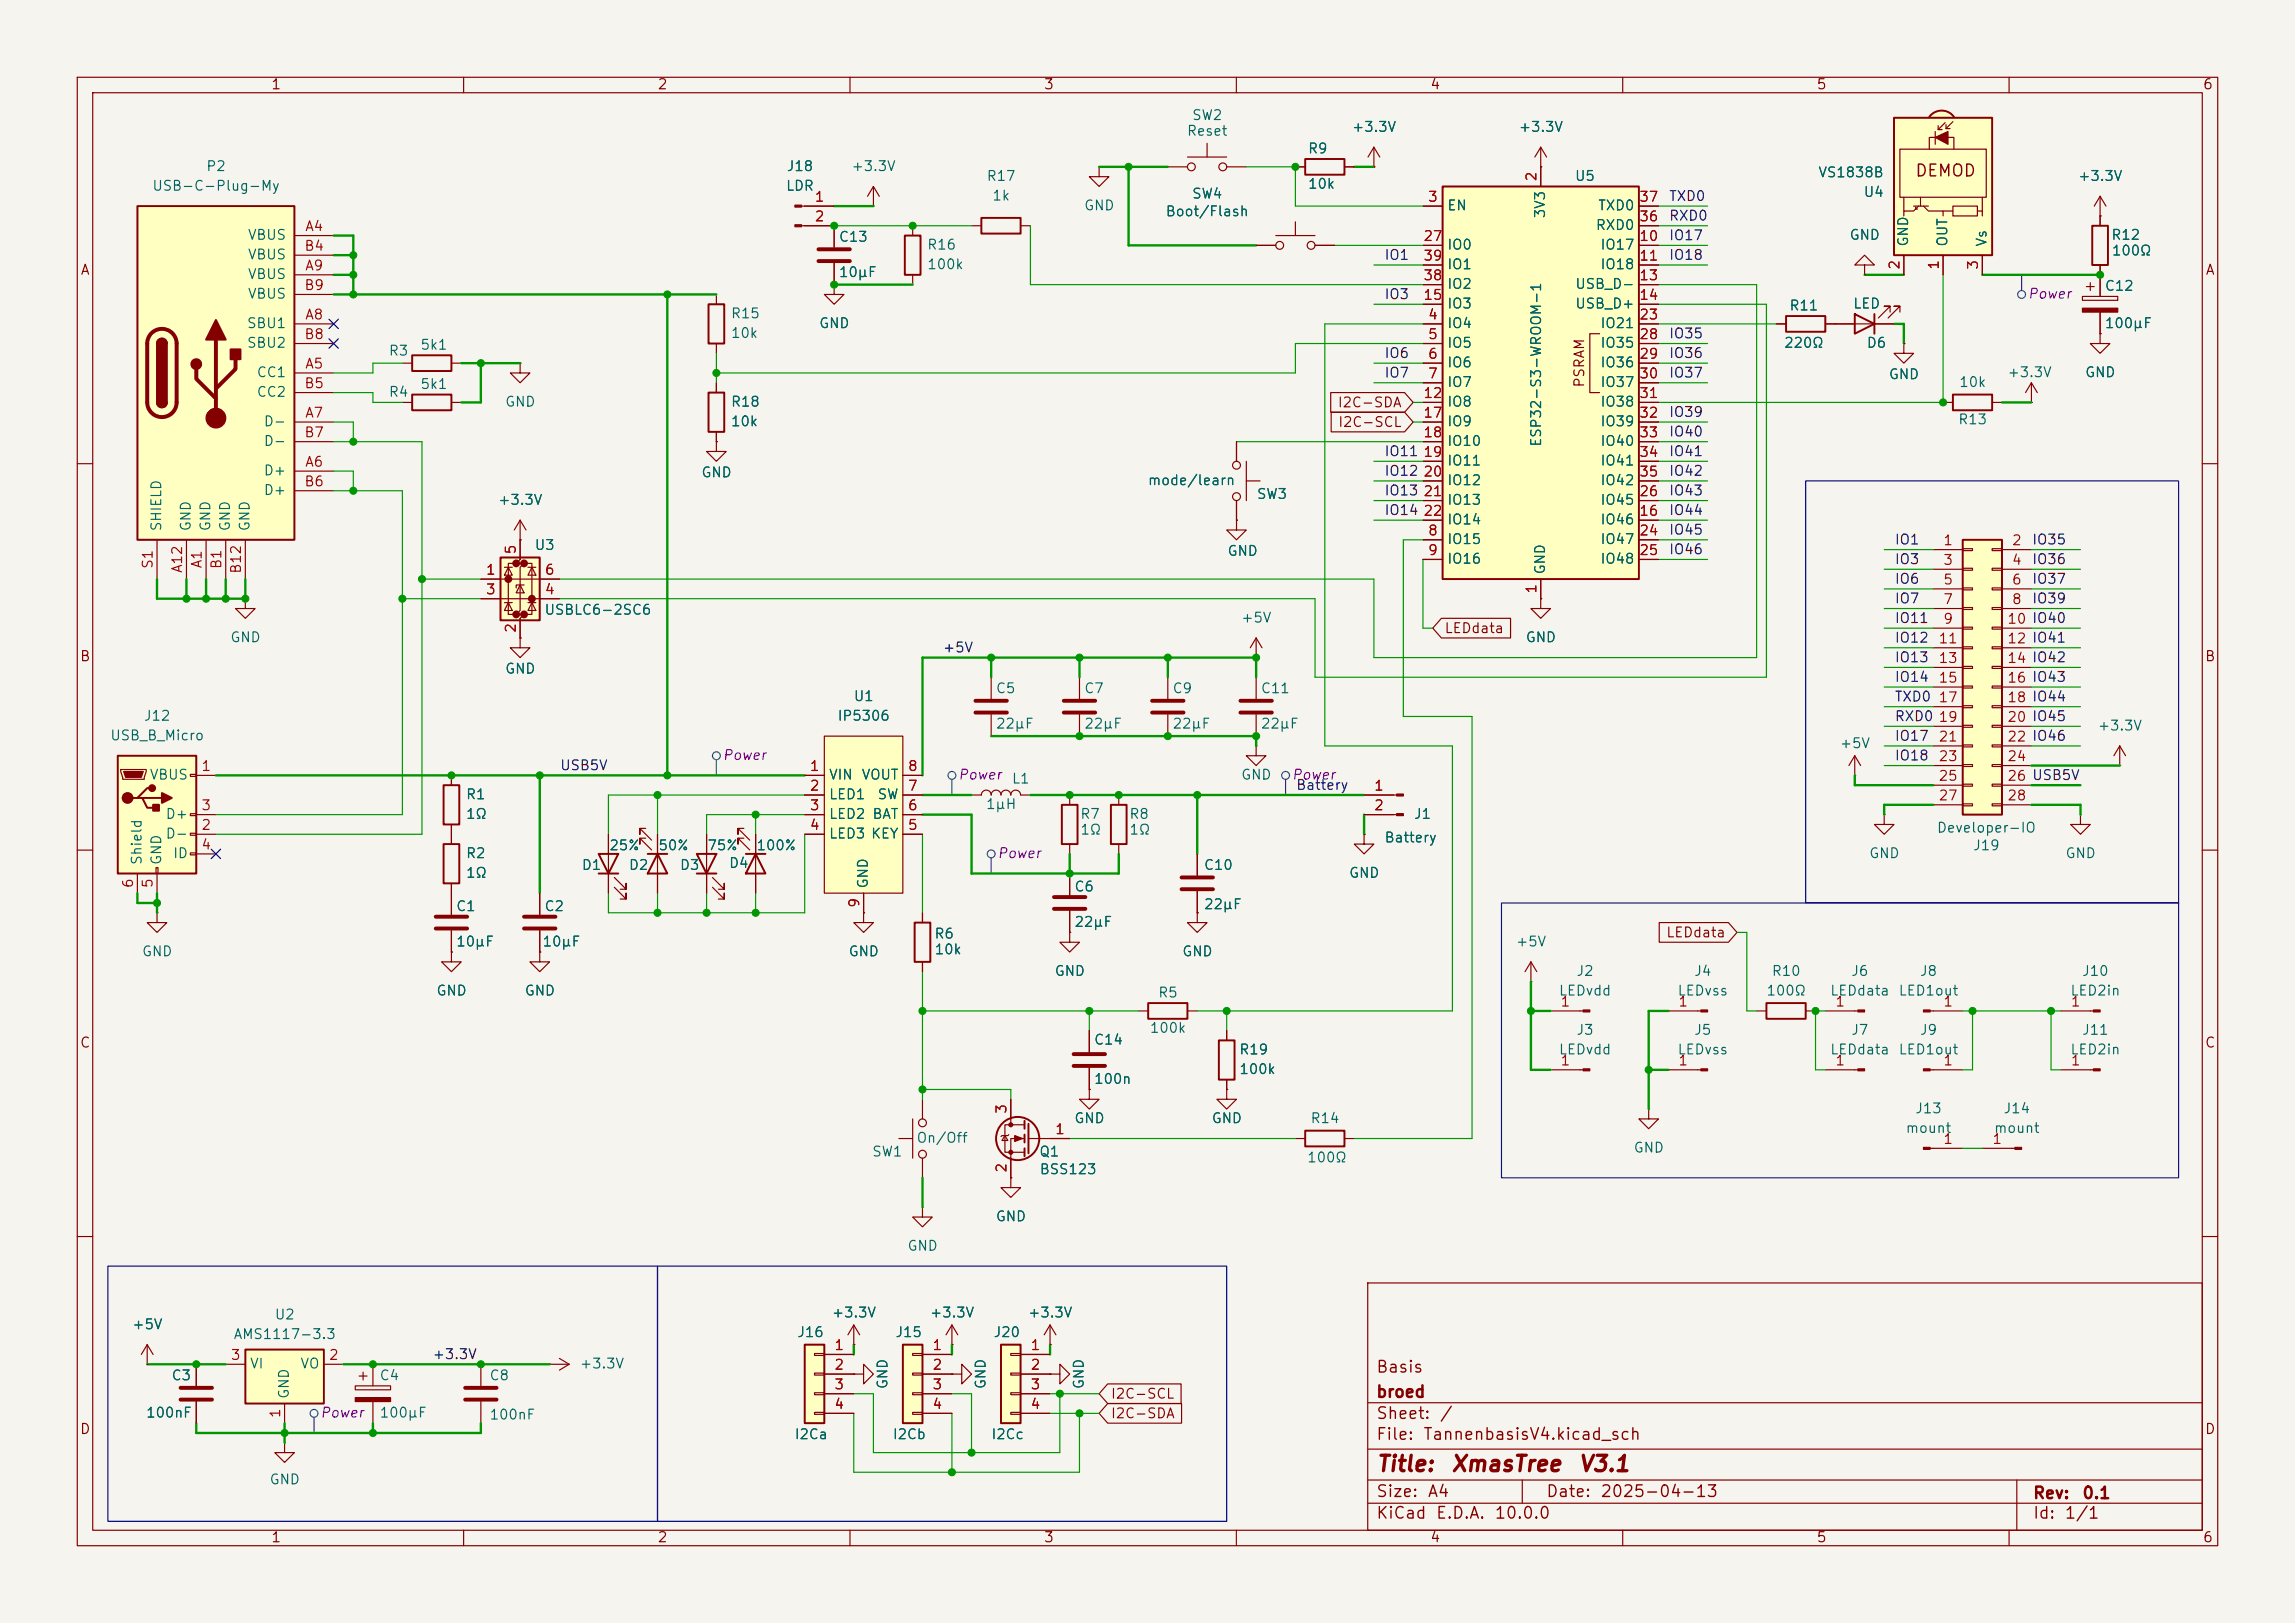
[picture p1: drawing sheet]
<svg xmlns="http://www.w3.org/2000/svg" width="297mm" height="210mm" viewBox="0 0 297 210" stroke-linecap="round" stroke-linejoin="round" font-family="sans-serif">
<defs><g id="words">
<g font-size="2" fill="#840000">
<text x="178" y="190.9">Title:</text>
<text x="187.7" y="190.9">XmasTree</text>
<text x="204.2" y="190.9">V3.1</text>
</g>
<g font-size="1.5" fill="#840000">
<text x="247.8" y="23.2">DEMOD</text>
<text x="178" y="178">Basis</text>
<text x="178" y="184">Sheet:</text>
<text x="178" y="181.2">broed</text>
<text x="186.2" y="184">/</text>
<text x="178" y="186.7">File:</text>
<text x="184.1" y="186.7">TannenbasisV4.kicad_sch</text>
<text x="178" y="196.9">KiCad</text>
<text x="178" y="194.1">Size:</text>
<text x="184.7" y="194.1">A4</text>
<text x="185.7" y="196.9">E.D.A.</text>
<text x="193.3" y="196.9">10.0.0</text>
<text x="200" y="194.1">Date:</text>
<text x="207" y="194.1">2025-04-13</text>
<text x="263" y="194.3">Rev:</text>
<text x="263" y="196.9">Id:</text>
<text x="267.1" y="196.9">1/1</text>
<text x="269.4" y="194.3">0.1</text>
</g>
<g font-size="1.3" fill="#840000">
<text x="35" y="11.9">1</text>
<text x="85" y="11.9">2</text>
<text x="135" y="11.9">3</text>
<text x="185" y="11.9">4</text>
<text x="235" y="11.9">5</text>
<text x="285" y="11.9">6</text>
<text x="10.3" y="35.9">A</text>
<text x="285.3" y="35.9">A</text>
<text x="173" y="53">I2C-SDA</text>
<text x="205.3" y="50.2" transform="rotate(-90 205.3 50.2)">PSRAM</text>
<text x="173.1" y="55.6">I2C-SCL</text>
<text x="186.8" y="82.2">LEDdata</text>
<text x="10.3" y="85.9">B</text>
<text x="285.3" y="85.9">B</text>
<text x="215.5" y="121.6">LEDdata</text>
<text x="10.3" y="135.9">C</text>
<text x="285.3" y="135.9">C</text>
<text x="10.3" y="185.9">D</text>
<text x="143.7" y="183.8">I2C-SDA</text>
<text x="143.7" y="181.3">I2C-SCL</text>
<text x="285.3" y="185.9">D</text>
<text x="35" y="199.9">1</text>
<text x="85" y="199.9">2</text>
<text x="135" y="199.9">3</text>
<text x="185" y="199.9">4</text>
<text x="235" y="199.9">5</text>
<text x="285" y="199.9">6</text>
</g>
<g font-size="1.3" fill="#006464">
<text x="153.5" y="17.9">Reset</text>
<text x="154.2" y="15.8">SW2</text>
<text x="174.9" y="17.4">+3.3V</text>
<text x="196.4" y="17.4">+3.3V</text>
<text x="26.6" y="22.5">P2</text>
<text x="101.7" y="22.5">J18</text>
<text x="110.1" y="22.5">+3.3V</text>
<text x="127.6" y="23.7">R17</text>
<text x="169.2" y="20.2">R9</text>
<text x="203.7" y="23.7">U5</text>
<text x="235.2" y="23.3">VS1838B</text>
<text x="268.8" y="23.7">+3.3V</text>
<text x="19.6" y="25">USB-C-Plug-My</text>
<text x="101.6" y="25">LDR</text>
<text x="128.3" y="26.3">1k</text>
<text x="140.2" y="27.5">GND</text>
<text x="150.8" y="28.3">Boot/Flash</text>
<text x="154.2" y="26">SW4</text>
<text x="169.2" y="24.7">10k</text>
<text x="187.2" y="27.5">EN</text>
<text x="200.3" y="28.3" transform="rotate(-90 200.3 28.3)">3V3</text>
<text x="206.7" y="27.5">TXD0</text>
<text x="241.1" y="25.8">U4</text>
<text x="32" y="31.3">VBUS</text>
<text x="32" y="33.9">VBUS</text>
<text x="108.5" y="31.6">C13</text>
<text x="119.9" y="32.6">R16</text>
<text x="119.9" y="35.2">100k</text>
<text x="187.2" y="32.6">IO0</text>
<text x="187.2" y="35.2">IO1</text>
<text x="206.4" y="30.1">RXD0</text>
<text x="207" y="32.6">IO17</text>
<text x="207" y="35.2">IO18</text>
<text x="239.3" y="31.3">GND</text>
<text x="247.2" y="32" transform="rotate(-90 247.2 32)">GND</text>
<text x="252.3" y="32" transform="rotate(-90 252.3 32)">OUT</text>
<text x="257.4" y="32" transform="rotate(-90 257.4 32)">Vs</text>
<text x="273.1" y="31.3">R12</text>
<text x="273.2" y="33.4">100Ω</text>
<text x="32" y="36.4">VBUS</text>
<text x="32" y="39">VBUS</text>
<text x="94.5" y="41.5">R15</text>
<text x="108.5" y="36.2">10µF</text>
<text x="187.2" y="40.2">IO3</text>
<text x="187.2" y="37.7">IO2</text>
<text x="203.8" y="37.7">USB_D-</text>
<text x="203.8" y="40.2">USB_D+</text>
<text x="231.5" y="40.5">R11</text>
<text x="239.7" y="40.2">LED</text>
<text x="272.3" y="37.9">C12</text>
<text x="31.9" y="42.8">SBU1</text>
<text x="31.9" y="45.3">SBU2</text>
<text x="50.2" y="46.3">R3</text>
<text x="54.3" y="45.6">5k1</text>
<text x="94.5" y="44">10k</text>
<text x="105.9" y="42.8">GND</text>
<text x="187.2" y="42.8">IO4</text>
<text x="187.2" y="45.3">IO5</text>
<text x="187.2" y="47.9">IO6</text>
<text x="207" y="42.8">IO21</text>
<text x="207" y="45.3">IO35</text>
<text x="207" y="47.9">IO36</text>
<text x="230.8" y="45.3">220Ω</text>
<text x="241.5" y="45.3">D6</text>
<text x="272.3" y="42.8">100µF</text>
<text x="33.1" y="49.1">CC1</text>
<text x="33.1" y="51.7">CC2</text>
<text x="50.2" y="51.7">R4</text>
<text x="54.3" y="50.6">5k1</text>
<text x="65.3" y="52.9">GND</text>
<text x="94.5" y="52.9">R18</text>
<text x="187.2" y="50.4">IO7</text>
<text x="187.2" y="52.9">IO8</text>
<text x="207" y="50.4">IO37</text>
<text x="207" y="52.9">IO38</text>
<text x="244.3" y="49.4">GND</text>
<text x="253.4" y="50.4">10k</text>
<text x="259.7" y="49.1">+3.3V</text>
<text x="269.7" y="49.1">GND</text>
<text x="34" y="55.5">D-</text>
<text x="34" y="58">D-</text>
<text x="94.5" y="55.5">10k</text>
<text x="187.2" y="55.5">IO9</text>
<text x="187.2" y="58">IO10</text>
<text x="199.7" y="57.9" transform="rotate(-90 199.7 57.9)">ESP32-S3-WROOM-1</text>
<text x="207" y="55.5">IO39</text>
<text x="207" y="58">IO40</text>
<text x="253.3" y="55.2">R13</text>
<text x="34" y="61.8">D+</text>
<text x="34" y="64.4">D+</text>
<text x="64.4" y="65.6">+3.3V</text>
<text x="90.7" y="62.1">GND</text>
<text x="148.5" y="63.1">mode/learn</text>
<text x="162.6" y="64.9">SW3</text>
<text x="187.2" y="60.6">IO11</text>
<text x="187.2" y="63.1">IO12</text>
<text x="187.2" y="65.6">IO13</text>
<text x="207" y="65.6">IO45</text>
<text x="207" y="60.6">IO41</text>
<text x="207" y="63.1">IO42</text>
<text x="21.2" y="68.8" transform="rotate(-90 21.2 68.8)">SHIELD</text>
<text x="25" y="68.8" transform="rotate(-90 25 68.8)">GND</text>
<text x="27.5" y="68.8" transform="rotate(-90 27.5 68.8)">GND</text>
<text x="30.1" y="68.8" transform="rotate(-90 30.1 68.8)">GND</text>
<text x="32.6" y="68.8" transform="rotate(-90 32.6 68.8)">GND</text>
<text x="69.1" y="71.5">U3</text>
<text x="187.2" y="70.7">IO15</text>
<text x="187.2" y="68.2">IO14</text>
<text x="207" y="68.2">IO46</text>
<text x="207" y="70.7">IO47</text>
<text x="158.8" y="72.2">GND</text>
<text x="187.2" y="73.3">IO16</text>
<text x="200.3" y="74.4" transform="rotate(-90 200.3 74.4)">GND</text>
<text x="207" y="73.3">IO48</text>
<text x="29.7" y="83.4">GND</text>
<text x="70.4" y="79.9">USBLC6-2SC6</text>
<text x="160.5" y="80.9">+5V</text>
<text x="197.4" y="83.4">GND</text>
<text x="65.3" y="87.5">GND</text>
<text x="18.5" y="93.6">J12</text>
<text x="108.3" y="93.6">IP5306</text>
<text x="110.4" y="91">U1</text>
<text x="128.8" y="90">C5</text>
<text x="128.8" y="94.6">22µF</text>
<text x="140.2" y="90">C7</text>
<text x="140.2" y="94.6">22µF</text>
<text x="151.6" y="90">C9</text>
<text x="151.6" y="94.6">22µF</text>
<text x="163.1" y="94.6">22µF</text>
<text x="163.1" y="90">C11</text>
<text x="271.4" y="94.8">+3.3V</text>
<text x="14.2" y="96.1">USB_B_Micro</text>
<text x="19.3" y="101.2">VBUS</text>
<text x="107.2" y="101.2">VIN</text>
<text x="111.4" y="101.2">VOUT</text>
<text x="130.9" y="101.7">L1</text>
<text x="160.5" y="101.2">GND</text>
<text x="238" y="97.1">+5V</text>
<text x="21.3" y="106.3">D+</text>
<text x="60.2" y="103.7">R1</text>
<text x="60.2" y="106.3">1Ω</text>
<text x="107.2" y="103.7">LED1</text>
<text x="107.2" y="106.3">LED2</text>
<text x="112.8" y="106.3">BAT</text>
<text x="113.5" y="103.7">SW</text>
<text x="127.5" y="105">1µH</text>
<text x="139.7" y="106.3">R7</text>
<text x="146.1" y="106.3">R8</text>
<text x="182.9" y="106.3">J1</text>
<text x="18.6" y="112" transform="rotate(-90 18.6 112)">Shield</text>
<text x="21.2" y="112" transform="rotate(-90 21.2 112)">GND</text>
<text x="21.3" y="108.8">D-</text>
<text x="22.3" y="111.4">ID</text>
<text x="60.2" y="111.4">R2</text>
<text x="60.2" y="113.9">1Ω</text>
<text x="75.2" y="112.9">D1</text>
<text x="78.7" y="110.3">25%</text>
<text x="81.3" y="112.9">D2</text>
<text x="85.1" y="110.3">50%</text>
<text x="87.9" y="112.9">D3</text>
<text x="91.4" y="110.3">75%</text>
<text x="94.2" y="112.6">D4</text>
<text x="97.8" y="110.3">100%</text>
<text x="107.2" y="108.8">LED3 KEY</text>
<text x="139.7" y="108.3">1Ω</text>
<text x="146.1" y="108.3">1Ω</text>
<text x="155.7" y="112.9">C10</text>
<text x="174.5" y="113.9">GND</text>
<text x="179.1" y="109.3">Battery</text>
<text x="241.8" y="111.4">GND</text>
<text x="250.6" y="108.1">Developer-IO</text>
<text x="255.3" y="110.3">J19</text>
<text x="267.2" y="111.4">GND</text>
<text x="58.9" y="118.2">C1</text>
<text x="70.4" y="118.2">C2</text>
<text x="112.6" y="115.1" transform="rotate(-90 112.6 115.1)">GND</text>
<text x="138.9" y="115.7">C6</text>
<text x="155.7" y="118">22µF</text>
<text x="18.3" y="124.1">GND</text>
<text x="58.9" y="122.8">10µF</text>
<text x="70.1" y="122.8">10µF</text>
<text x="109.7" y="124.1">GND</text>
<text x="120.8" y="121.8">R6</text>
<text x="120.9" y="123.8">10k</text>
<text x="138.9" y="120.2">22µF</text>
<text x="152.9" y="124.1">GND</text>
<text x="196.1" y="122.8">+5V</text>
<text x="56.4" y="129.1">GND</text>
<text x="67.8" y="129.1">GND</text>
<text x="136.4" y="126.6">GND</text>
<text x="149.8" y="129.4">R5</text>
<text x="201.6" y="129.1">LEDvdd</text>
<text x="203.9" y="126.6">J2</text>
<text x="217" y="129.1">LEDvss</text>
<text x="219.2" y="126.6">J4</text>
<text x="228.5" y="129.1">100Ω</text>
<text x="229.2" y="126.6">R10</text>
<text x="236.8" y="129.1">LEDdata</text>
<text x="239.5" y="126.6">J6</text>
<text x="245.6" y="129.1">LED1out</text>
<text x="248.4" y="126.6">J8</text>
<text x="267.8" y="129.1">LED2in</text>
<text x="269.4" y="126.6">J10</text>
<text x="141.5" y="135.5">C14</text>
<text x="148.7" y="134">100k</text>
<text x="160.3" y="136.8">R19</text>
<text x="201.6" y="136.8">LEDvdd</text>
<text x="203.9" y="134.2">J3</text>
<text x="217" y="136.8">LEDvss</text>
<text x="219.2" y="134.2">J5</text>
<text x="236.8" y="136.8">LEDdata</text>
<text x="239.5" y="134.2">J7</text>
<text x="245.6" y="136.8">LED1out</text>
<text x="248.4" y="134.2">J9</text>
<text x="267.8" y="136.8">LED2in</text>
<text x="269.4" y="134.2">J11</text>
<text x="141.5" y="140.6">100n</text>
<text x="160.3" y="139.3">100k</text>
<text x="112.8" y="150">SW1</text>
<text x="118.5" y="148.2">On/Off</text>
<text x="134.4" y="150">Q1</text>
<text x="138.9" y="145.6">GND</text>
<text x="156.7" y="145.6">GND</text>
<text x="169.5" y="145.6">R14</text>
<text x="211.3" y="149.5">GND</text>
<text x="246.5" y="146.9">mount</text>
<text x="247.8" y="144.4">J13</text>
<text x="258" y="146.9">mount</text>
<text x="259.2" y="144.4">J14</text>
<text x="134.5" y="152.2">BSS123</text>
<text x="169.1" y="150.7">100Ω</text>
<text x="128.8" y="158.3">GND</text>
<text x="117.3" y="162.2">GND</text>
<text x="17" y="172.3">+5V</text>
<text x="30.1" y="173.6">AMS1117-3.3</text>
<text x="35.5" y="171">U2</text>
<text x="103.1" y="173.3">J16</text>
<text x="107.5" y="170.8">+3.3V</text>
<text x="115.8" y="173.3">J15</text>
<text x="120.2" y="170.8">+3.3V</text>
<text x="128.5" y="173.3">J20</text>
<text x="132.9" y="170.8">+3.3V</text>
<text x="22.1" y="178.9">C3</text>
<text x="32.3" y="177.4">VI</text>
<text x="38.8" y="177.4">VO</text>
<text x="49" y="178.9">C4</text>
<text x="63.3" y="178.9">C8</text>
<text x="74.9" y="177.4">+3.3V</text>
<text x="115.2" y="179.8" transform="rotate(-90 115.2 179.8)">GND</text>
<text x="127.9" y="179.8" transform="rotate(-90 127.9 179.8)">GND</text>
<text x="140.6" y="179.8" transform="rotate(-90 140.6 179.8)">GND</text>
<text x="18.8" y="183.7">100nF</text>
<text x="37.7" y="181.1" transform="rotate(-90 37.7 181.1)">GND</text>
<text x="49" y="183.7">100µF</text>
<text x="63.3" y="184">100nF</text>
<text x="102.7" y="186.5">I2Ca</text>
<text x="115.4" y="186.5">I2Cb</text>
<text x="128.2" y="186.5">I2Cc</text>
<text x="34.8" y="192.4">GND</text>
</g>
<g font-size="1.3" fill="#a90000">
<text x="199.1" y="23.6" transform="rotate(-90 199.1 23.6)">2</text>
<text x="105.3" y="26.4">1</text>
<text x="105.3" y="29">2</text>
<text x="184.7" y="26.4">3</text>
<text x="212" y="29">36</text>
<text x="212" y="26.4">37</text>
<text x="39.3" y="32.8">B4</text>
<text x="39.4" y="30.2">A4</text>
<text x="39.4" y="35.3">A9</text>
<text x="184.1" y="31.5">27</text>
<text x="184.1" y="34">39</text>
<text x="212" y="31.5">10</text>
<text x="212" y="34">11</text>
<text x="246.1" y="35" transform="rotate(-90 246.1 35)">2</text>
<text x="251.2" y="35" transform="rotate(-90 251.2 35)">1</text>
<text x="256.3" y="35" transform="rotate(-90 256.3 35)">3</text>
<text x="39.3" y="37.8">B9</text>
<text x="39.4" y="41.7">A8</text>
<text x="184.1" y="39.1">15</text>
<text x="184.1" y="36.6">38</text>
<text x="184.7" y="41.7">4</text>
<text x="212" y="36.6">13</text>
<text x="212" y="39.1">14</text>
<text x="212" y="41.7">23</text>
<text x="39.3" y="44.2">B8</text>
<text x="184.7" y="44.2">5</text>
<text x="184.7" y="46.7">6</text>
<text x="212" y="44.2">28</text>
<text x="212" y="46.7">29</text>
<text x="39.3" y="50.5">B5</text>
<text x="39.4" y="48">A5</text>
<text x="184.1" y="51.8">12</text>
<text x="184.7" y="49.3">7</text>
<text x="212" y="49.3">30</text>
<text x="212" y="51.8">31</text>
<text x="39.3" y="56.9">B7</text>
<text x="39.4" y="54.4">A7</text>
<text x="184.1" y="54.4">17</text>
<text x="184.1" y="56.9">18</text>
<text x="184.1" y="59.4">19</text>
<text x="212" y="54.4">32</text>
<text x="212" y="56.9">33</text>
<text x="212" y="59.4">34</text>
<text x="39.3" y="63.2">B6</text>
<text x="39.4" y="60.7">A6</text>
<text x="184.1" y="62">20</text>
<text x="184.1" y="64.5">21</text>
<text x="212" y="64.5">26</text>
<text x="212" y="62">35</text>
<text x="67.1" y="71.8" transform="rotate(-90 67.1 71.8)">5</text>
<text x="184.1" y="67.1">22</text>
<text x="184.7" y="69.6">8</text>
<text x="212" y="67.1">16</text>
<text x="212" y="69.6">24</text>
<text x="251.4" y="70.9">1</text>
<text x="260.3" y="70.9">2</text>
<text x="20.1" y="73.7" transform="rotate(-90 20.1 73.7)">S1</text>
<text x="23.9" y="74.2" transform="rotate(-90 23.9 74.2)">A12</text>
<text x="26.4" y="73.6" transform="rotate(-90 26.4 73.6)">A1</text>
<text x="29" y="73.7" transform="rotate(-90 29 73.7)">B1</text>
<text x="31.5" y="74.3" transform="rotate(-90 31.5 74.3)">B12</text>
<text x="62.8" y="74.7">1</text>
<text x="62.8" y="77.2">3</text>
<text x="70.4" y="77.2">4</text>
<text x="70.4" y="74.7">6</text>
<text x="184.7" y="72.1">9</text>
<text x="199.1" y="76.9" transform="rotate(-90 199.1 76.9)">1</text>
<text x="212" y="72.1">25</text>
<text x="251.4" y="73.4">3</text>
<text x="251.4" y="75.9">5</text>
<text x="260.3" y="73.4">4</text>
<text x="260.3" y="75.9">6</text>
<text x="67.1" y="82" transform="rotate(-90 67.1 82)">2</text>
<text x="250.8" y="83.6">11</text>
<text x="251.4" y="78.5">7</text>
<text x="251.4" y="81">9</text>
<text x="259.7" y="81">10 IO40</text>
<text x="259.7" y="83.6">12 IO41</text>
<text x="260.3" y="78.5">8</text>
<text x="250.8" y="86.1">13</text>
<text x="250.8" y="88.6">15</text>
<text x="259.7" y="86.1">14 IO42</text>
<text x="259.7" y="88.6">16 IO43</text>
<text x="250.8" y="91.2">17</text>
<text x="250.8" y="93.7">19</text>
<text x="259.7" y="91.2">18 IO44</text>
<text x="259.7" y="93.7">20 IO45</text>
<text x="26" y="100.1">1</text>
<text x="104.7" y="100.1">1</text>
<text x="117.4" y="100.1">8</text>
<text x="250.8" y="96.3">21</text>
<text x="250.8" y="98.8">23</text>
<text x="250.8" y="101.3">25</text>
<text x="259.7" y="96.3">22 IO46</text>
<text x="259.7" y="98.8">24</text>
<text x="259.7" y="101.3">26 USB5V</text>
<text x="26" y="107.7">2</text>
<text x="26" y="105.2">3</text>
<text x="104.7" y="102.6">2</text>
<text x="104.7" y="105.2">3</text>
<text x="104.7" y="107.7">4</text>
<text x="117.4" y="107.7">5</text>
<text x="117.4" y="105.2">6</text>
<text x="117.4" y="102.6">7</text>
<text x="177.7" y="102.6">1</text>
<text x="177.7" y="105.2">2</text>
<text x="250.8" y="103.9">27</text>
<text x="259.7" y="103.9">28</text>
<text x="26" y="110.2">4</text>
<text x="17.5" y="115" transform="rotate(-90 17.5 115)">6</text>
<text x="20.1" y="115" transform="rotate(-90 20.1 115)">5</text>
<text x="111.5" y="117.5" transform="rotate(-90 111.5 117.5)">9</text>
<text x="201.9" y="130.6">1</text>
<text x="217.1" y="130.6">1</text>
<text x="237.4" y="130.6">1</text>
<text x="251.4" y="130.6">1</text>
<text x="267.9" y="130.6">1</text>
<text x="201.9" y="138.2">1</text>
<text x="217.1" y="138.2">1</text>
<text x="237.4" y="138.2">1</text>
<text x="251.4" y="138.2">1</text>
<text x="267.9" y="138.2">1</text>
<text x="130.6" y="144.2" transform="rotate(-90 130.6 144.2)">3</text>
<text x="136.5" y="147.1">1</text>
<text x="251.4" y="148.3">1</text>
<text x="257.7" y="148.3">1</text>
<text x="130.6" y="151.8" transform="rotate(-90 130.6 151.8)">2</text>
<text x="29.8" y="176.3">3</text>
<text x="42.5" y="176.3">2</text>
<text x="107.9" y="175">1</text>
<text x="107.9" y="177.5">2</text>
<text x="120.6" y="175">1</text>
<text x="120.6" y="177.5">2</text>
<text x="133.3" y="175">1</text>
<text x="133.3" y="177.5">2</text>
<text x="36.6" y="183.6" transform="rotate(-90 36.6 183.6)">1</text>
<text x="107.9" y="180.1">3</text>
<text x="107.9" y="182.6">4</text>
<text x="120.6" y="180.1">3</text>
<text x="120.6" y="182.6">4</text>
<text x="133.3" y="180.1">3</text>
<text x="133.3" y="182.6">4</text>
</g>
<g font-size="1.3" fill="#0f0f0f">
<text x="215.9" y="28.9">RXD0</text>
<text x="215.9" y="26.3">TXD0</text>
<text x="179.1" y="33.9">IO1</text>
<text x="215.9" y="31.4">IO17</text>
<text x="215.9" y="33.9">IO18</text>
<text x="179.1" y="39">IO3</text>
<text x="179.1" y="46.6">IO6</text>
<text x="215.9" y="46.6">IO36</text>
<text x="215.9" y="44.1">IO35</text>
<text x="179.1" y="49.2">IO7</text>
<text x="215.9" y="49.2">IO37</text>
<text x="179.1" y="59.3">IO11</text>
<text x="215.9" y="56.8">IO40</text>
<text x="215.9" y="54.3">IO39</text>
<text x="215.9" y="59.3">IO41</text>
<text x="179.1" y="64.4">IO13</text>
<text x="179.1" y="61.9">IO12</text>
<text x="215.9" y="61.9">IO42</text>
<text x="215.9" y="64.4">IO43</text>
<text x="179.1" y="67">IO14</text>
<text x="215.9" y="67">IO44</text>
<text x="215.9" y="69.5">IO45</text>
<text x="245.1" y="70.8">IO1</text>
<text x="262.9" y="70.8">IO35</text>
<text x="215.9" y="72">IO46</text>
<text x="245.1" y="73.3">IO3</text>
<text x="245.1" y="75.9">IO6</text>
<text x="262.9" y="75.9">IO37</text>
<text x="262.9" y="73.3">IO36</text>
<text x="245.1" y="78.4">IO7</text>
<text x="245.1" y="80.9">IO11</text>
<text x="245.1" y="83.5">IO12</text>
<text x="262.9" y="78.4">IO39</text>
<text x="121.9" y="84.7">+5V</text>
<text x="245.1" y="86">IO13</text>
<text x="245.1" y="88.6">IO14</text>
<text x="245.1" y="93.6">RXD0</text>
<text x="245.1" y="91.1">TXD0</text>
<text x="72.4" y="100">USB5V</text>
<text x="245.1" y="96.2">IO17</text>
<text x="245.1" y="98.7">IO18</text>
<text x="167.6" y="102.5">Battery</text>
<text x="55.9" y="176.2">+3.3V</text>
</g>
<g font-size="1.3" fill="#840084">
<text x="262.3" y="39">Power</text>
<text x="93.4" y="98.7">Power</text>
<text x="123.9" y="101.2">Power</text>
<text x="167.1" y="101.2">Power</text>
<text x="129" y="111.4">Power</text>
<text x="41.3" y="183.7">Power</text>
</g>
</g></defs>
<path d="M0 0h297v210h-297z" fill="#f5f4ef" stroke="#f5f4ef" stroke-width=".13"/>
<g fill="none" stroke="#840000" stroke-width=".15">
<path d="M10 10h277v190h-277zM12 12h273v186h-273zM60 10v2M110 10v2M160 10v2M210 10v2M260 10v2M241.3 34.3h1.3l-1.3-1.3-1.3 1.3h1.3v1.3M241.3 35.6h.1M10 60h2M285 60h2M10 110h2"/>
<path d="M285 110h2M249.8 130.8h4.2M10 160h2M177 166h108v32h-108zM285 160h2M60 198v2M110 198v2M160 198v2M177 194.5h108M177 191.5h108M177 187.5h108M177 181.5h108"/>
<path d="M197 191.5v3M210 198v2M260 198v2M261 191.5v6.5"/>
</g>
<path d="M248.9 130.7h.9v.2h-.9z" fill="#840000" stroke="#840000" stroke-width=".15"/>
<path d="M31.7 174.6h10.2v7h-10.2z" fill="#ffffc2"/>
<path d="M31.7 174.6h10.2v7h-10.2z" fill="none" stroke="#840000" stroke-width=".25"/>
<g fill="none" stroke="#840000" stroke-width=".15">
<path d="M199.4 19.1l-.8 1.2M199.4 19.1l.8 1.2M199.4 19.1v2.5M103.7 26.7h4.2M103.7 29.2h4.2M199.4 21.6h.1M176.5 102.9h4.2M176.5 105.4h4.2M249.8 138.4h4.2M19 176.5h.1M19 174l-.7 1.3M19 174l.8 1.3"/>
<path d="M19 174v2.5M29.2 176.5h2.5M41.9 176.5h2.5M46 179.3h4.5v.5h-4.5zM46.5 178.1h1M47 177.5v1.1M48.3 176.5v2.8M36.8 186.7v1.3h1.3l-1.3 1.2-1.2-1.2h1.2M36.8 186.7h.1M36.8 181.6v2.6M48.3 181.4v2.8"/>
</g>
<g fill="#840000" stroke="#840000" stroke-width=".15">
<path d="M248.9 138.3h.9v.3h-.9z"/>
<path d="M46 180.8h4.5v.6h-4.5z"/>
<path d="M102.9 26.5h.8v.3h-.8z"/>
<path d="M102.9 29.1h.8v.2h-.8z"/>
<path d="M180.7 102.7h.9v.3h-.9z"/>
<path d="M180.7 105.3h.9v.2h-.9z"/>
</g>
<path d="M129.5 174h2.6v10.2h-2.6z" fill="#ffffc2"/>
<path d="M96.5 110.5h2.6M97.8 110.5l1.3 2.5h-2.6zM129.5 174h2.6v10.2h-2.6z" fill="none" stroke="#840000" stroke-width=".25"/>
<g fill="none" stroke="#840000" stroke-width=".15">
<path d="M58.4 115.6v2.8M96.3 107.2h-.8v.8v-.8l1.5 1.5M96.3 108.5h-.8v.7v-.7l1.5 1.5M97.8 108v7.6M176.5 108v1.2h1.3l-1.3 1.3-1.2-1.3h1.2M176.5 108h.1M58.4 120.4v2.8M69.8 123.2v1.3h1.3l-1.3 1.2-1.2-1.2h1.2M69.8 123.2h.1M266.7 138.4h4.2M25.4 176.5v2.8M130.8 175.1h1.3v.3h-1.3z"/>
<path d="M130.8 177.7h1.3v.2h-1.3zM132.1 175.3h3.8M132.1 177.8h3.8M135.9 177.8h1.3v-1.3l1.2 1.3-1.2 1.3v-1.3M135.9 177.8h.1M25.4 181.4v2.8M130.8 180.2h1.3v.3h-1.3zM130.8 182.8h1.3v.2h-1.3zM132.1 180.3h3.8M132.1 182.9h3.8"/>
</g>
<path d="M56.4 118.6h4.1M56.4 120.1h4.1M23.4 179.6h4M23.4 181.1h4" fill="none" stroke="#840000" stroke-width=".51"/>
<path d="M270.9 138.3h.9v.3h-.9z" fill="#840000" stroke="#840000" stroke-width=".15"/>
<path d="M249.8 14.9a1.97 1.97 0 0 1 3.1 .2l-1.6 1.2-1.6-1.2z" fill="#ffffc2" stroke="#ffffc2" stroke-width=".13"/>
<path d="M245.1 15.2h12.7v17.8h-12.7z" fill="#ffffc2"/>
<path d="M245.1 15.2h12.7v17.8h-12.7zM249.7 15.1a1.97 1.97 0 0 1 3.2 0M252.7 51.1h5.1v2h-5.1z" fill="none" stroke="#840000" stroke-width=".25"/>
<g fill="none" stroke="#840000" stroke-width=".15">
<path d="M245.9 19.3h11.1v6.2h-11.1zM249.7 19.3v-1.5h3.2v1.5M250.4 17v1.7M250.8 16.3v.5M250.8 16.8h.5M251.7 15.9l-.9 .9M251.8 16.1v.5M251.8 16.6h.5M252.7 15.7l-.9 .9M246.4 25.5v1.8M246.4 33v2.6M247.6 26.7h2"/>
<path d="M247.9 26.8v.3h.3M248.3 26.7l-.7 .6h-1.2v.6M248.5 25.5v1.2M248.9 26.7l.7 .6h1.9v.6M251.5 27.3h1.2M251.5 33v2.6M252.7 26.7h3.2v1.2h-3.2zM255.9 27.3h.6v.6M256.5 25.5v1.8M256.5 33v2.6M251.5 52.1h1.2M257.8 52.1h1.3"/>
<path d="M262.9 52.1h.1M262.9 49.5l-.8 1.3M262.9 49.5l.8 1.3M262.9 49.5v2.6M271.8 43.2v1.3h1.2l-1.2 1.2-1.3-1.2h1.3M271.8 43.2h.1M69.8 115.6v2.8M58.4 123.2v1.3h1.3l-1.3 1.2-1.3-1.2h1.3M58.4 123.2h.1M69.8 120.4v2.8M141 141v1.2h1.2l-1.2 1.3-1.3-1.3h1.3M141 141h.1"/>
<path d="M158.7 141v1.2h1.3l-1.3 1.3-1.2-1.3h1.2M158.7 141h.1"/>
</g>
<path d="M250.4 17.8l1.7-.8v1.7z" fill="#840000" stroke="#840000" stroke-width=".15"/>
<path d="M67.8 118.6h4.1M67.8 120.1h4.1" fill="none" stroke="#840000" stroke-width=".51"/>
<path d="M106.7 95.3h10.1v20.3h-10.1z" fill="#ffffc2"/>
<g fill="none" stroke="#840000" stroke-width=".15">
<path d="M92.7 49.5v1.3M92.7 55.9v1.3M106.7 95.3h10.1v20.3h-10.1zM162.6 87.6v2.8M162.6 92.5v2.8M240 97.8l-.7 1.3M240 97.8l.8 1.3M240 97.8v2.5M274.3 99.1h.1M274.3 96.5l-.7 1.3M274.3 96.5l.8 1.3M274.3 96.5v2.6"/>
<path d="M104.1 100.3h2.6M104.1 102.9h2.6M104.1 105.4h2.6M104.1 108h2.6M111.8 115.6v2.5M116.8 100.3h2.6M116.8 102.9h2.6M116.8 105.4h2.6M116.8 108h2.6M240 100.3h.1M141 133.4v2.7M141 138.2v2.8"/>
<path d="M147.3 130.8h1.3M153.7 130.8h1.2M158.7 133.4v1.2M158.7 139.7v1.3M167.6 147.3h1.3M174 147.3h1.3"/>
</g>
<path d="M160.5 90.7h4.1M160.5 92.2h4.1M138.9 136.4h4.1M138.9 137.9h4.1" fill="none" stroke="#840000" stroke-width=".51"/>
<path d="M91.7 50.8h2v5.1h-2zM148.6 129.8h5.1v2h-5.1zM157.7 134.6h2.1v5.1h-2.1zM168.9 146.3h5.1v2h-5.1z" fill="none" stroke="#840000" stroke-width=".25"/>
<path d="M254 69.9h5.1v35.5h-5.1z" fill="#ffffc2"/>
<path d="M91.7 39.4h2v5.1h-2zM127 28.2h5.1v2h-5.1zM53.3 51.1h5.1v2h-5.1zM53.3 46h5.1v2h-5.1zM254 69.9h5.1v35.5h-5.1z" fill="none" stroke="#840000" stroke-width=".25"/>
<g fill="none" stroke="#840000" stroke-width=".15">
<path d="M156.2 18.5v1.8M92.7 38.1v1.3M107.9 36.8v1.3h1.3l-1.3 1.3-1.2-1.3h1.2M107.9 36.8h.1M125.7 29.2h1.3M132.1 29.2h1.2M151.1 21.6h2.6M153.7 20.3h5M158.7 21.6h2.6M52.1 52.1h1.2M52.1 47h1.2M58.4 52.1h1.3"/>
<path d="M58.4 47h1.3M67.3 47v1.3h1.3l-1.3 1.2-1.3-1.2h1.3M67.3 47h.1M92.7 57.2v1.2h1.3l-1.3 1.3-1.3-1.3h1.3M92.7 57.2h.1M92.7 44.5v1.2M160 57.2v2.5M161.3 59.7v5.1M160 64.8v2.5M161.3 62.2h1.8M250.2 71.1h3.8M250.2 73.7h3.8"/>
<path d="M250.2 76.2h3.8M250.2 78.7h3.8M254 71h1.3v.2h-1.3zM254 73.5h1.3v.3h-1.3zM254 76.1h1.3v.2h-1.3zM254 78.6h1.3v.3h-1.3zM257.8 71h1.3v.2h-1.3zM257.8 73.5h1.3v.3h-1.3zM257.8 76.1h1.3v.2h-1.3zM257.8 78.6h1.3v.3h-1.3zM259.1 71.1h3.8M259.1 73.7h3.8"/>
<path d="M259.1 76.2h3.8M259.1 78.7h3.8M139.7 87.6v2.8M139.7 92.5v2.8M151.1 87.6v2.8M151.1 92.5v2.8M250.2 81.3h3.8M250.2 83.8h3.8M250.2 86.4h3.8M250.2 88.9h3.8M250.2 91.4h3.8M250.2 94h3.8"/>
<path d="M250.2 96.5h3.8M250.2 99.1h3.8M254 81.2h1.3v.2h-1.3zM254 83.7h1.3v.2h-1.3zM254 86.2h1.3v.3h-1.3zM254 88.8h1.3v.2h-1.3zM254 91.3h1.3v.3h-1.3zM254 93.9h1.3v.2h-1.3zM254 96.4h1.3v.2h-1.3zM254 98.9h1.3v.3h-1.3zM257.8 81.2h1.3v.2h-1.3zM257.8 83.7h1.3v.2h-1.3z"/>
<path d="M257.8 86.2h1.3v.3h-1.3zM257.8 88.8h1.3v.2h-1.3zM257.8 91.3h1.3v.3h-1.3zM257.8 93.9h1.3v.2h-1.3zM257.8 96.4h1.3v.2h-1.3zM257.8 98.9h1.3v.3h-1.3zM259.1 81.3h3.8M259.1 83.8h3.8M259.1 86.4h3.8M259.1 88.9h3.8M259.1 91.4h3.8M259.1 94h3.8"/>
<path d="M259.1 96.5h3.8M259.1 99.1h3.8M243.8 105.4v1.3h1.3l-1.3 1.3-1.2-1.3h1.2M243.8 105.4h.1M250.2 101.6h3.8M250.2 104.1h3.8M254 101.5h1.3v.2h-1.3zM254 104h1.3v.3h-1.3zM257.8 101.5h1.3v.2h-1.3zM257.8 104h1.3v.3h-1.3zM259.1 101.6h3.8M259.1 104.1h3.8"/>
<path d="M269.2 105.4v1.3h1.3l-1.3 1.3-1.2-1.3h1.2M269.2 105.4h.1"/>
<circle cx="154.2" cy="21.6" r=".51"/>
<circle cx="158.2" cy="21.6" r=".51"/>
<circle cx="160" cy="64.3" r=".51"/>
<circle cx="160" cy="60.2" r=".51"/>
</g>
<path d="M137.7 90.7h4M137.7 92.2h4M149.1 90.7h4.1M149.1 92.2h4.1" fill="none" stroke="#840000" stroke-width=".51"/>
<path d="M17.8 26.7h20.3v43.2h-20.3z" fill="#ffffc2"/>
<path d="M17.8 26.7h20.3v43.2h-20.3zM20.3 44.5a.64 .64 0 0 1 .7-.7 .64 .64 0 0 1 .6 .7M20.3 52.1a.64 .64 0 0 0 .7 .6 .64 .64 0 0 0 .6-.6" fill="none" stroke="#840000" stroke-width=".25"/>
<path d="M105.9 32.3h4.1M105.9 33.8h4.1M19.6 43.1a1.9 1.9 0 0 1 2.1-.4 1.9 1.9 0 0 1 1.2 1.8v7.6a1.91 1.91 0 0 1-1.9 1.9 1.91 1.91 0 0 1-2-1.9v-7.6a1.9 1.9 0 0 1 .6-1.4zM25.4 47.8v1.2l2.5 2.6M27.9 43.9v10.2M30.5 46.5v1.3l-2.6 2.5" fill="none" stroke="#840000" stroke-width=".51"/>
<g fill="#840000" stroke="#840000" stroke-width=".25">
<path d="M20.3 44.5h1.3v7.6h-1.3z"/>
<path d="M20.5 44a.64 .64 0 0 1 .7-.1 .64 .64 0 0 1 .4 .6h-1.3z"/>
<path d="M20.3 52.1h1.3a.64 .64 0 0 1-.6 .6 .64 .64 0 0 1-.7-.6z"/>
<path d="M27.9 41.4l1.3 2.5h-2.5z"/>
<path d="M29.8 45.2h1.3v1.3h-1.3z"/>
<circle cx="25.4" cy="47.1" r=".63"/>
</g>
<circle cx="27.9" cy="54.1" r="1.27" fill="#840000" stroke="#840000" stroke-width=".15"/>
<g fill="none" stroke="#840000" stroke-width=".15">
<path d="M38.1 30.5h5.1M38.1 35.6h5.1M38.1 33h5.1M38.1 38.1h5.1M107.9 29.2v2.8M107.9 34v2.8M113 26.7h.1M113 24.1l-.7 1.3M113 24.1l.8 1.3M113 24.1v2.6M38.1 48.3h5.1M38.1 54.6h5.1"/>
<path d="M38.1 41.9h5.1M38.1 50.8h5.1M38.1 57.2h5.1M38.1 44.5h5.1M20.3 69.9v5M24.1 69.9v5M26.7 69.9v5M29.2 69.9v5M31.7 69.9v5M38.1 61h5.1M38.1 63.5h5.1"/>
</g>
<path d="M186.7 24.1h25.4v50.8h-25.4z" fill="#ffffc2"/>
<path d="M117.1 30.5h2v5.1h-2zM186.7 24.1h25.4v50.8h-25.4zM57.4 109.2h2v5.1h-2z" fill="none" stroke="#840000" stroke-width=".25"/>
<g fill="none" stroke="#840000" stroke-width=".15">
<path d="M118.1 29.2v1.3M118.1 35.6v1.2M142.2 21.6v1.3h-1.2l1.2 1.2 1.3-1.2h-1.3M142.2 21.6h.1M184.1 26.7h2.6M184.1 31.8h2.6M184.1 34.3h2.6M184.1 36.8h2.6M184.1 39.4h2.6M199.4 21.6v2.5M212.1 26.7h2.5M212.1 31.8h2.5"/>
<path d="M212.1 34.3h2.5M212.1 36.8h2.5M212.1 39.4h2.5M212.1 29.2h2.5M184.1 41.9h2.6M184.1 44.5h2.6M184.1 47h2.6M184.1 49.5h2.6M184.1 52.1h2.6M184.1 54.6h2.6M184.1 57.2h2.6M184.1 59.7h2.6"/>
<path d="M207 43.2h-1.3v7.6h1.3M212.1 41.9h2.5M212.1 44.5h2.5M212.1 47h2.5M212.1 49.5h2.5M212.1 52.1h2.5M212.1 54.6h2.5M212.1 57.2h2.5M212.1 59.7h2.5M184.1 69.9h2.6M184.1 72.4h2.6M184.1 67.3h2.6"/>
<path d="M184.1 62.2h2.6M184.1 64.8h2.6M199.4 77.5v1.2h1.3l-1.3 1.3-1.3-1.3h1.3M199.4 77.5h.1M199.4 74.9v2.6M212.1 69.9h2.5M212.1 72.4h2.5M212.1 67.3h2.5M212.1 62.2h2.5M212.1 64.8h2.5M162.6 96.5v1.3h1.2l-1.2 1.3-1.3-1.3h1.3M162.6 96.5h.1"/>
<path d="M58.4 108v1.2M58.4 114.3v1.3M138.4 113v2.8M138.4 117.9v2.8M138.4 120.7v1.2h1.3l-1.3 1.3-1.2-1.3h1.2M138.4 120.7h.1M198.1 127h.1M198.1 124.5l-.7 1.2M198.1 124.5l.8 1.2M198.1 124.5v2.5M200.7 138.4h4.2M200.7 130.8h4.2"/>
<path d="M236.2 138.4h4.2M236.2 130.8h4.2M266.7 130.8h4.2M213.4 143.5v1.3h1.2l-1.2 1.3-1.3-1.3h1.3M213.4 143.5h.1M249.8 148.6h4.2M256.5 148.6h4.3M62.2 176.5v2.8M71.1 176.5h.1M71.1 176.5h2.6M72.4 175.8l1.3 .7M73.7 176.5l-1.3 .8"/>
<path d="M110.5 174h.1M110.5 171.5l-.8 1.2M110.5 171.5l.8 1.2M110.5 171.5v2.5M123.2 174h.1M123.2 171.5l-.8 1.2M123.2 171.5l.8 1.2M123.2 171.5v2.5M62.2 181.4v2.8"/>
</g>
<g fill="#840000" stroke="#840000" stroke-width=".15">
<path d="M240.4 138.3h.9v.3h-.9z"/>
<path d="M240.4 130.7h.9v.2h-.9z"/>
<path d="M248.9 148.5h.9v.2h-.9z"/>
<path d="M260.8 148.5h.8v.2h-.8z"/>
<path d="M270.9 130.7h.9v.2h-.9z"/>
<path d="M204.9 138.3h.8v.3h-.8z"/>
<path d="M204.9 130.7h.8v.2h-.8z"/>
</g>
<path d="M136.4 116.1h4.1M136.4 117.6h4.1M60.2 179.6h4.1M60.2 181.1h4.1" fill="none" stroke="#840000" stroke-width=".51"/>
<path d="M116.8 174h2.6v10.2h-2.6z" fill="#ffffc2"/>
<path d="M116.8 174h2.6v10.2h-2.6z" fill="none" stroke="#840000" stroke-width=".25"/>
<path d="M128.3 87.6v2.8M128.3 92.5v2.8M118.1 175.1h1.3v.3h-1.3zM118.1 177.7h1.3v.2h-1.3zM119.4 175.3h3.8M119.4 177.8h3.8M118.1 180.2h1.3v.3h-1.3zM118.1 182.8h1.3v.2h-1.3zM119.4 180.3h3.8M119.4 182.9h3.8" fill="none" stroke="#840000" stroke-width=".15"/>
<path d="M126.2 90.7h4.1M126.2 92.2h4.1" fill="none" stroke="#840000" stroke-width=".51"/>
<path d="M104.1 174h2.6v10.2h-2.6z" fill="#ffffc2"/>
<path d="M270.8 29.2h2v5.1h-2zM57.4 101.6h2v5.1h-2zM77.5 110.5h2.5l-1.3 2.5zM77.5 113h2.5M83.8 110.5h2.6M85.1 110.5l1.3 2.5h-2.6zM90.2 110.5h2.5l-1.3 2.5zM90.2 113h2.5M137.4 104.1h2v5.1h-2zM104.1 174h2.6v10.2h-2.6z" fill="none" stroke="#840000" stroke-width=".25"/>
<g fill="none" stroke="#840000" stroke-width=".15">
<path d="M271.8 27.9v1.3M271.8 34.3v1.3M20.3 118.1v1.3h1.3l-1.3 1.3-1.3-1.3h1.3M20.3 118.1h.1M58.4 100.3v1.3M58.4 106.7v1.3M78.7 108v7.6M79.5 114.8l1.5 1.5v-.7v.7h-.7M79.5 113.5l1.5 1.6v-.8v.8h-.7M83.6 107.2h-.8v.8v-.8l1.5 1.5M83.6 108.5h-.8v.7v-.7l1.5 1.5M85.1 108v7.6"/>
<path d="M91.4 108v7.6M92.2 114.8l1.5 1.5v-.7v.7h-.7M92.2 113.5l1.5 1.6v-.8v.8h-.7M125.7 102.9h1.3a.64 .64 0 0 1 .6-.7 .64 .64 0 0 1 .7 .7 .64 .64 0 0 1 .6-.7 .64 .64 0 0 1 .6 .7 .64 .64 0 0 1 .7-.7 .64 .64 0 0 1 .6 .7 .64 .64 0 0 1 .6-.7 .64 .64 0 0 1 .7 .7h1.2M138.4 102.9v1.2M138.4 109.2v1.3M105.4 175.1h1.3v.3h-1.3zM105.4 177.7h1.3v.2h-1.3zM106.7 175.3h3.8M106.7 177.8h3.8M110.5 177.8h1.3v-1.3l1.2 1.3-1.2 1.3v-1.3M110.5 177.8h.1"/>
<path d="M105.4 180.2h1.3v.3h-1.3zM105.4 182.8h1.3v.2h-1.3zM106.7 180.3h3.8M106.7 182.9h3.8"/>
</g>
<path d="M64.8 72.1h5v8.2h-5z" fill="#ffffc2"/>
<g fill="#840000" stroke="#840000" stroke-width=".51">
<circle cx="65.8" cy="74.9" r=".25"/>
<circle cx="66.8" cy="72.9" r=".25"/>
<circle cx="66.8" cy="79.5" r=".25"/>
<circle cx="67.8" cy="72.9" r=".25"/>
<circle cx="67.8" cy="79.5" r=".25"/>
<circle cx="68.8" cy="77.5" r=".25"/>
</g>
<g fill="none" stroke="#840000" stroke-width=".15">
<path d="M177.8 19.1l-.8 1.2M177.8 19.1l.8 1.2M177.8 19.1v2.5M162.6 31.8h2.5M165.1 30.5h5.1M167.6 21.6h1.3M167.6 28.7v1.8M170.2 31.8h2.5M174 21.6h1.3M177.8 21.6h.1M269.5 38.4h4.6v.5h-4.6zM270 37.1h1"/>
<path d="M270.5 36.6v1M271.8 27.9h.1M271.8 25.4l-.8 1.3M271.8 25.4l.7 1.3M271.8 25.4v2.5M271.8 35.6v2.8M229.9 41.9h1.2M236.2 41.9h8.9M244.6 40.4v-.8h-.8h.8l-1.5 1.5M245.9 40.4v-.8h-.8h.8l-1.6 1.5M246.4 44.5v1.2h1.2l-1.2 1.3-1.3-1.3h1.3M246.4 44.5h.1"/>
<path d="M271.8 40.4v2.8M62.2 74.9h10.2M62.2 77.5h10.2M65.3 78h1M65.3 73.4h1M65.8 73.4l.5 1h-1zM65.8 78l.5 1h-1zM66.8 72.9h-1v6.6h1M67.3 67.3v5.1l-.5 .5h1l-.5 .5v5.6l-.5 .5h1l-.5 .5v2.6M67.3 75.7l.5 1h-1zM67.3 69.9h.1M67.3 67.3l-.8 1.3"/>
<path d="M67.3 67.3l.8 1.3M67.8 75.7h-1v.4M67.8 72.9h1v6.6h-1M68.3 78h1M68.3 73.4h1M68.8 73.4l.5 1h-1zM68.8 78l.5 1h-1zM67.3 82.6v1.2h1.3l-1.3 1.3-1.3-1.3h1.3M67.3 82.6h.1M162.6 85.1h.1M162.6 82.6l-.8 1.2M162.6 82.6l.7 1.2"/>
<path d="M162.6 82.6v2.5M111.8 118.1v1.3h1.2l-1.2 1.3-1.3-1.3h1.3M111.8 118.1h.1M119.4 118.1v1.3M144.8 102.9v1.2M144.8 109.2v1.3M154.9 118.1v1.3h1.3l-1.3 1.3-1.2-1.3h1.2M154.9 118.1h.1M154.9 110.5v2.8M154.9 115.3v2.8M119.4 124.5v1.2M116.3 147.3h1.8"/>
<path d="M118.1 144.8v5.1M119.4 156.2v1.3h1.2l-1.2 1.3-1.3-1.3h1.3M119.4 156.2h.1M119.4 142.2v2.6M119.4 149.9v2.5M130.8 152.4v1.3h1.3l-1.3 1.2-1.3-1.2h1.3M130.8 152.4h.1"/>
<circle cx="165.6" cy="31.8" r=".51"/>
<circle cx="169.7" cy="31.8" r=".51"/>
<circle cx="119.4" cy="149.4" r=".51"/>
<circle cx="119.4" cy="145.3" r=".51"/>
</g>
<path d="M168.9 20.6h5.1v2h-5.1zM231.1 40.9h5.1v2h-5.1zM240 40.6l2.6 1.3-2.6 1.3zM242.6 40.6v2.6M64.8 72.1h5v8.2h-5zM118.4 119.4h2v5.1h-2zM143.8 104.1h2v5.1h-2z" fill="none" stroke="#840000" stroke-width=".25"/>
<path d="M269.5 39.9h4.6v.5h-4.6z" fill="#840000" stroke="#840000" stroke-width=".15"/>
<path d="M152.9 113.5h4.1M152.9 115.1h4.1" fill="none" stroke="#840000" stroke-width=".51"/>
<path d="M15.2 97.8h10.2v15.2h-10.2z" fill="#ffffc2"/>
<g fill="none" stroke="#840000" stroke-width=".25">
<path d="M15.2 97.8h10.2v15.2h-10.2zM17.8 103.3h.6l.6 1.2h1.3M18.4 103.3h2.6M19.7 102h-.7l-1.2 1.3h-.7M228.6 129.8h5.1v2h-5.1zM132.6 145v1.1M132.6 146.8v1M132.6 148.6v1M133.1 145.4v3.8"/>
<circle cx="131.7" cy="147.3" r="2.79"/>
</g>
<g fill="none" stroke="#840000" stroke-width=".15">
<path d="M104.1 26.7h3.8M104.1 29.2h3.8v2.8M107.9 36.8h.1M107.9 34v2.8M162.6 31.8h2.5M167.6 21.6h1.3M170.2 31.8h2.5M174 21.6h1.3M177.8 21.6h.1M184.1 26.7h2.6M184.1 31.8h2.6M184.1 34.3h2.6"/>
<path d="M184.1 36.8h2.6M184.1 39.4h2.6M199.4 21.6h.1M199.4 21.6v2.5M212.1 26.7h2.5M212.1 31.8h2.5M212.1 34.3h2.5M212.1 36.8h2.5M212.1 39.4h2.5M212.1 29.2h2.5M241.3 35.6h.1M246.4 33v2.6"/>
<path d="M251.5 33v2.6M256.5 33v2.6M271.8 27.9h.1M271.8 27.9v1.3M271.8 34.3v4.1M92.7 57.2h.1M92.7 49.5v1.3M92.7 55.9v1.3M160 57.2v2.5M172.2 50.8h9.6l1.1 1.3-1.1 1.2h-9.6zM172.3 53.3h9.5l1.1 1.3-1.1 1.3h-9.5zM184.1 41.9h2.6"/>
<path d="M184.1 44.5h2.6M184.1 47h2.6M184.1 49.5h2.6M184.1 52.1h2.6M184.1 54.6h2.6M184.1 57.2h2.6M184.1 59.7h2.6M212.1 41.9h2.5M212.1 44.5h2.5M212.1 47h2.5M212.1 49.5h2.5M212.1 52.1h2.5"/>
<path d="M212.1 54.6h2.5M212.1 57.2h2.5M212.1 59.7h2.5M229.9 41.9h1.2M236.2 41.9h3.8M242.6 41.9h2.5M246.4 44.5h.1M271.8 43.2h.1M271.8 40.4v2.8M31.7 77.5v1.2h1.3l-1.3 1.3-1.2-1.3h1.2M31.7 77.5h.1M62.2 74.9h2.6"/>
<path d="M62.2 77.5h2.6M67.3 69.9h.1M67.3 69.9v2.5M69.8 74.9h2.6M69.8 77.5h2.6M160 67.3v1.3h1.3l-1.3 1.3-1.3-1.3h1.3M160 67.3h.1M160 64.8v2.5M184.1 69.9h2.6M184.1 72.4h2.6M184.1 67.3h2.6M184.1 62.2h2.6"/>
<path d="M184.1 64.8h2.6M199.4 77.5h.1M199.4 74.9v2.6M212.1 69.9h2.5M212.1 72.4h2.5M212.1 67.3h2.5M212.1 62.2h2.5M212.1 64.8h2.5M15.6 99.6h3.3v.2l-.2 1h-2.8zM67.3 82.6h.1M67.3 80v2.6M186.5 80h9v2.6h-9l-1.1-1.3z"/>
<path d="M17.8 113v2.6M20.2 112.3h.2v.7h-.2zM20.3 113v2.6M24.6 100.2h.8v.3h-.8zM24.6 105.3h.8v.2h-.8zM24.6 107.8h.8v.3h-.8zM24.6 110.4h.8v.2h-.8zM25.4 100.3h2.5M25.4 108h2.5M25.4 105.4h2.5M25.4 110.5h2.5M58.4 100.3v1.3"/>
<path d="M58.4 106.7v2.5M58.4 114.3v4.1M69.8 115.6v2.8M78.7 108v2.5M78.7 113v2.6M85.1 108v2.5M85.1 113v2.6M91.4 108v2.5M91.4 113v2.6M97.8 108v2.5M97.8 113v2.6M104.1 100.3h2.6"/>
<path d="M104.1 108h2.6M104.1 105.4h2.6M104.1 102.9h2.6M111.8 118.1h.1M111.8 115.6v2.5M116.8 100.3h2.6M116.8 108h2.6M116.8 105.4h2.6M116.8 102.9h2.6M119.4 118.1v1.3M138.4 113v2.8M138.4 117.9v2.8"/>
<path d="M154.9 118.1h.1M154.9 110.5v2.8M154.9 115.3v2.8M176.5 108h.1M176.5 105.4h3.8M176.5 102.9h3.8M214.7 119.4h9l1.1 1.3-1.1 1.2h-9zM58.4 123.2h.1M58.4 120.4v2.8M69.8 123.2h.1M69.8 120.4v2.8M119.4 124.5v1.2"/>
<path d="M138.4 120.7h.1M141 133.4v2.7M141 138.2v2.8M158.7 133.4v1.2M158.7 139.7v1.3M215.9 130.8h4.2M215.9 138.4h4.2M227.3 130.8h1.3M233.7 130.8h1.2M130 146.9l.4 .7h-.7zM130.6 146.8l-.2 .1h-.7l-.2 .2M130.8 152.4h.1"/>
<path d="M130.8 142.2v3.3M132.6 145.5h-2.6v3.6h2.6M132.6 147.3h-1.8v5.1M133.1 147.3h5.3M141 141h.1M158.7 141h.1M19 176.5h.1M25.4 176.5v2.8M106.7 175.3h3.8M106.7 177.8h3.8M110.5 174h.1M110.5 177.8h.1"/>
<path d="M119.4 175.3h3.8M119.4 177.8h3.8M123.2 177.8h1.3v-1.3l1.2 1.3-1.2 1.3v-1.3M123.2 177.8h.1M123.2 174h.1M132.1 175.3h3.8M132.1 177.8h3.8M135.9 174h.1M135.9 177.8h.1M135.9 171.5l-.8 1.2M135.9 171.5l.8 1.2M135.9 171.5v2.5"/>
<path d="M143.4 179.1h9.4v2.5h-9.4l-1.2-1.3zM25.4 181.4v2.8M106.7 180.3h3.8M106.7 182.9h3.8M119.4 180.3h3.8M119.4 182.9h3.8M132.1 180.3h3.8M132.1 182.9h3.8M143.4 181.6h9.5v2.6h-9.5l-1.2-1.3z"/>
</g>
<g fill="#840000" stroke="#840000" stroke-width=".15">
<path d="M16 99.8h2.5l-.2 .8h-2z"/>
<path d="M131.3 146.9l1 .4-1 .4z"/>
<path d="M220.1 130.7h.9v.2h-.9z"/>
<path d="M220.1 138.3h.9v.3h-.9z"/>
<circle cx="130.8" cy="145.5" r=".25"/>
<circle cx="130.8" cy="149.1" r=".25"/>
</g>
<g fill="#840000" stroke="#840000" stroke-width=".25">
<path d="M19.8 104.1h.8v.8h-.8z"/>
<path d="M21 102.6l1.2 .7-1.2 .6z"/>
<circle cx="16.5" cy="103.3" r=".63"/>
<circle cx="19.7" cy="102" r=".38"/>
</g>
<g fill="none" stroke="#484848" stroke-width=".15">
<path d="M261.6 35.6v2M92.7 98.3v2M123.2 100.8v2.1M128.3 111v2M166.4 100.8v2.1M40.6 183.4v2"/>
<circle cx="261.6" cy="38.1" r=".51"/>
<circle cx="92.7" cy="97.8" r=".51"/>
<circle cx="123.2" cy="100.3" r=".51"/>
<circle cx="128.3" cy="110.5" r=".51"/>
<circle cx="166.4" cy="100.3" r=".51"/>
<circle cx="40.6" cy="182.9" r=".51"/>
</g>
<g fill="none" stroke="#009600" stroke-width=".15">
<path d="M107.9 29.2h17.8M133.3 29.2v7.6h50.8M161.3 21.6h6.3v5.1h16.5M172.7 31.8h11.4M177.8 34.3h6.3M177.8 39.4h6.3M214.6 34.3h6.4M214.6 39.4h14v48.2h-58.4v-10.1h-97.8M214.6 36.8h12.7v48.3h-49.5v-10.2h-105.4M214.6 31.8h6.4M214.6 26.7h6.4M214.6 29.2h6.4"/>
<path d="M251.5 35.6v16.5h-36.9M43.2 57.2h11.4v50.8h-26.7M43.2 54.6h2.5v2.6M43.2 50.8h5.1v1.3h3.8M52.1 47h-3.8v1.3h-5.1M92.7 45.7v3.8M160 57.2h24.1M177.8 59.7h6.3M177.8 47h6.3M177.8 49.5h6.3M182.9 54.6h1.2M182.9 52.1h1.2"/>
<path d="M184.1 41.9h-12.7v54.6h16.6v34.3h-33.1M184.1 44.5h-16.5v3.8h-74.9M214.6 59.7h6.4M214.6 57.2h6.4M214.6 54.6h6.4M214.6 47h6.4M214.6 49.5h6.4M214.6 44.5h6.4M214.6 41.9h15.3M43.2 63.5h8.9v41.9h-24.2M43.2 61h2.5v2.5M52.1 77.5h10.1"/>
<path d="M54.6 74.9h7.6M177.8 67.3h6.3M177.8 62.2h6.3M177.8 64.8h6.3M184.1 69.9h-2.5v22.8h8.9v54.6h-15.2M184.1 72.4v8.9h1.3M214.6 69.9h6.4M214.6 67.3h6.4M214.6 62.2h6.4M214.6 64.8h6.4M214.6 72.4h6.4M243.8 73.7h6.4"/>
<path d="M243.8 71.1h6.4M243.8 78.7h6.4M243.8 76.2h6.4M262.9 73.7h6.3M262.9 71.1h6.3M262.9 78.7h6.3M262.9 76.2h6.3M243.8 81.3h6.4M243.8 96.5h6.4M243.8 91.4h6.4M243.8 94h6.4M243.8 99.1h6.4"/>
<path d="M243.8 88.9h6.4M243.8 86.4h6.4M243.8 83.8h6.4M262.9 81.3h6.3M262.9 96.5h6.3M262.9 91.4h6.3M262.9 94h6.3M262.9 88.9h6.3M262.9 86.4h6.3M262.9 83.8h6.3M85.1 102.9v5.1M85.1 115.6v2.5"/>
<path d="M91.4 115.6v2.5M97.8 105.4v2.6M97.8 115.6v2.5M104.1 108v10.1h-25.4v-2.5M104.1 105.4h-12.7v2.6M104.1 102.9h-25.4v5.1M119.4 108v10.1M119.4 125.7v16.5M119.4 130.8h27.9M141 130.8v2.6M158.7 130.8v2.6M224.8 120.7h1.3v10.1h1.2"/>
<path d="M236.2 130.8h-1.3v7.6h1.3M254 130.8h12.7M255.3 130.8v7.6h-1.3M265.4 130.8v7.6h1.3M119.4 141h11.4v1.2M138.4 147.3h29.2M254 148.6h2.5M110.5 180.3h2.5v7.7h24.2v-7.7M110.5 182.9v7.6h29.2v-7.6M123.2 180.3h2.5v7.7M123.2 182.9v7.6M135.9 180.3h6.3"/>
<path d="M135.9 182.9h6.3"/>
</g>
<g fill="none" stroke="#009600" stroke-width=".3">
<path d="M43.2 35.6h2.5M43.2 30.5h2.5v7.6M43.2 33h2.5M43.2 38.1h49.5M86.4 38.1v62.2M107.9 36.8h10.2M107.9 26.7h5.1M142.2 21.6h8.9M146 21.6v10.2h16.6M175.3 21.6h2.5M241.3 35.6h5.1M256.5 35.6h15.3"/>
<path d="M59.7 47h7.6M62.2 47v5.1h-2.5M245.1 41.9h1.3v2.6M259.1 52.1h3.8M20.3 74.9v2.6h11.4v-2.6M24.1 74.9v2.6M26.7 74.9v2.6M29.2 74.9v2.6M128.3 95.3h34.3v1.2M128.3 85.1v2.5M139.7 85.1v2.5M151.1 85.1v2.5"/>
<path d="M162.6 87.6v-2.5h-43.2v15.2M262.9 99.1h11.4M17.8 115.6v1.2h2.5M20.3 115.6v2.5M27.9 100.3h76.2M69.8 100.3v15.3M119.4 105.4h6.3v7.6h19.1v-2.5M119.4 102.9h6.3M133.3 102.9h43.2M138.4 110.5v2.5M154.9 102.9v7.6M176.5 105.4v2.6"/>
<path d="M240 100.3v1.3h10.2M250.2 104.1h-6.4v1.3M262.9 101.6h6.3M262.9 104.1h6.3v1.3M198.1 127v11.4h2.6M198.1 130.8h2.6M213.4 138.4h2.5M215.9 130.8h-2.5v12.7M119.4 152.4v3.8M19 176.5h10.2M44.4 176.5h26.7M110.5 174v1.3"/>
<path d="M123.2 174v1.3M135.9 174v1.3M25.4 184.2v1.2h36.8v-1.2M36.8 184.2v2.5M48.3 184.2v1.2"/>
</g>
<path d="M42.6 41.3l1.2 1.2M42.6 43.8l1.2 1.3M43.8 41.3l-1.2 1.2M43.8 43.8l-1.2 1.3M27.3 109.9l1.2 1.2M28.5 109.9l-1.2 1.2" fill="none" stroke="#000084" stroke-width=".15"/>
<path d="M233.7 62.2h48.2v54.6h-48.2zM194.3 116.8h87.6v35.6h-87.6zM14 163.8h71.1v33.1h-71.1zM85.1 163.8h73.6v33.1h-73.6z" fill="none" stroke="#0000c2" stroke-width=".15"/>
<g fill="#009600" stroke="#009600" stroke-width=".13">
<circle cx="198.1" cy="130.8" r=".46"/>
<circle cx="234.9" cy="130.8" r=".46"/>
<circle cx="213.4" cy="138.4" r=".46"/>
<circle cx="271.8" cy="35.6" r=".46"/>
<circle cx="251.5" cy="52.1" r=".46"/>
<circle cx="265.4" cy="130.8" r=".46"/>
<circle cx="255.3" cy="130.8" r=".46"/>
<circle cx="139.7" cy="182.9" r=".46"/>
<circle cx="137.2" cy="180.3" r=".46"/>
<circle cx="69.8" cy="100.3" r=".46"/>
<circle cx="58.4" cy="100.3" r=".46"/>
<circle cx="52.1" cy="77.5" r=".46"/>
<circle cx="45.7" cy="63.5" r=".46"/>
<circle cx="31.7" cy="77.5" r=".46"/>
<circle cx="86.4" cy="100.3" r=".46"/>
<circle cx="85.1" cy="102.9" r=".46"/>
<circle cx="107.9" cy="36.8" r=".46"/>
<circle cx="107.9" cy="29.2" r=".46"/>
<circle cx="146" cy="21.6" r=".46"/>
<circle cx="118.1" cy="29.2" r=".46"/>
<circle cx="167.6" cy="21.6" r=".46"/>
<circle cx="92.7" cy="48.3" r=".46"/>
<circle cx="86.4" cy="38.1" r=".46"/>
<circle cx="45.7" cy="38.1" r=".46"/>
<circle cx="45.7" cy="57.2" r=".46"/>
<circle cx="45.7" cy="33" r=".46"/>
<circle cx="45.7" cy="35.6" r=".46"/>
<circle cx="54.6" cy="74.9" r=".46"/>
<circle cx="62.2" cy="47" r=".46"/>
<circle cx="25.4" cy="176.5" r=".46"/>
<circle cx="48.3" cy="176.5" r=".46"/>
<circle cx="26.7" cy="77.5" r=".46"/>
<circle cx="29.2" cy="77.5" r=".46"/>
<circle cx="24.1" cy="77.5" r=".46"/>
<circle cx="36.8" cy="185.4" r=".46"/>
<circle cx="20.3" cy="116.8" r=".46"/>
<circle cx="85.1" cy="118.1" r=".46"/>
<circle cx="48.3" cy="185.4" r=".46"/>
<circle cx="62.2" cy="176.5" r=".46"/>
<circle cx="125.7" cy="188" r=".46"/>
<circle cx="123.2" cy="190.5" r=".46"/>
<circle cx="119.4" cy="130.8" r=".46"/>
<circle cx="119.4" cy="141" r=".46"/>
<circle cx="141" cy="130.8" r=".46"/>
<circle cx="138.4" cy="102.9" r=".46"/>
<circle cx="138.4" cy="113" r=".46"/>
<circle cx="128.3" cy="85.1" r=".46"/>
<circle cx="139.7" cy="85.1" r=".46"/>
<circle cx="97.8" cy="118.1" r=".46"/>
<circle cx="97.8" cy="105.4" r=".46"/>
<circle cx="144.8" cy="102.9" r=".46"/>
<circle cx="139.7" cy="95.3" r=".46"/>
<circle cx="91.4" cy="118.1" r=".46"/>
<circle cx="151.1" cy="85.1" r=".46"/>
<circle cx="151.1" cy="95.3" r=".46"/>
<circle cx="162.6" cy="95.3" r=".46"/>
<circle cx="158.7" cy="130.8" r=".46"/>
<circle cx="154.9" cy="102.9" r=".46"/>
<circle cx="162.6" cy="85.1" r=".46"/>
</g>
<use href="#words"/>
</svg>
